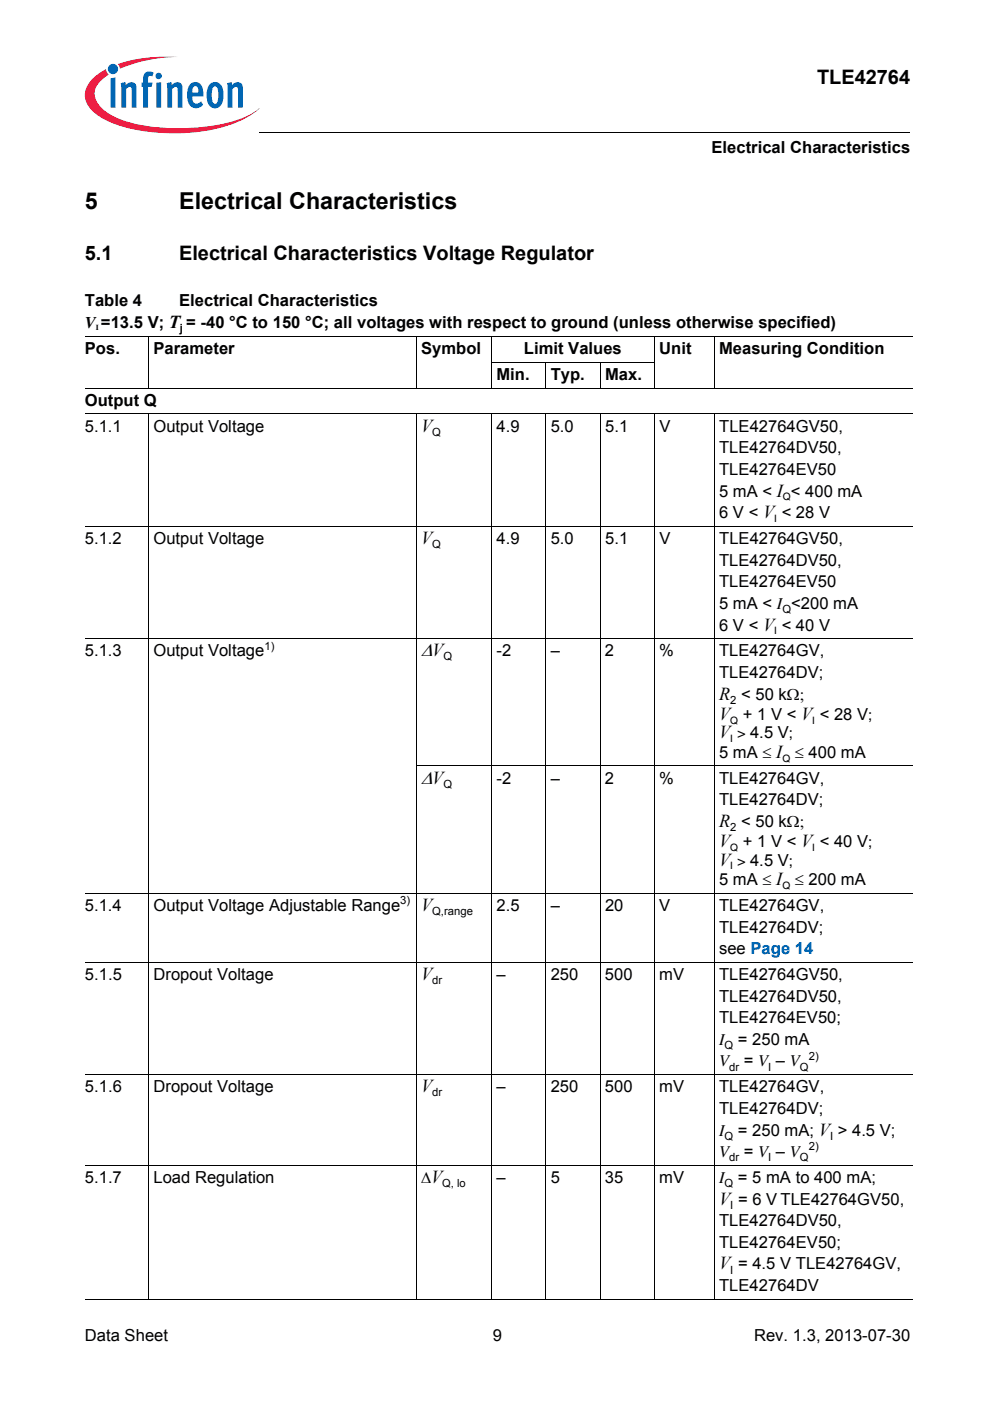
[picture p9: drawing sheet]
<svg xmlns="http://www.w3.org/2000/svg" width="210mm" height="297mm" viewBox="0 0 210 297" stroke-linecap="round" stroke-linejoin="round" font-family="sans-serif">
<defs><g id="words">
<g font-size="4.9">
<text x="18" y="44.3">5</text>
<text x="38" y="44.3">Electrical Characteristics</text>
</g>
<g font-size="4.2">
<text x="173.2" y="17.8">TLE42764</text>
<text x="18" y="55.1">5.1</text>
<text x="38" y="55.1">Electrical Characteristics Voltage Regulator</text>
</g>
<g font-size="4.1">
<text x="89.3" y="139.1">ΔV</text>
<text x="89.3" y="166.1">ΔV</text>
</g>
<g font-size="3.9">
<text x="89.3" y="91.5">V</text>
<text x="89.3" y="115.3">V</text>
<text x="152.5" y="148.3">R &lt; 50 kΩ;</text>
<text x="152.5" y="152.7">V + 1 V &lt; V &lt; 28 V</text>
<text x="152.5" y="156.5">V</text>
<text x="152.5" y="175.3">R &lt; 50 kΩ;</text>
<text x="152.5" y="179.7">V + 1 V &lt; V &lt; 40 V</text>
<text x="152.5" y="183.5">V</text>
<text x="89.3" y="193.1">V</text>
<text x="89.3" y="207.8">V</text>
<text x="89.3" y="231.6">V</text>
<text x="152.5" y="255.4">V = 6 V TLE42764GV50,</text>
<text x="152.5" y="269.2">V = 4.5 V TLE42764GV,</text>
</g>
<g font-size="3.5">
<text x="150.9" y="32.5">Electrical Characteristics</text>
<text x="18" y="64.9">Table 4</text>
<text x="38" y="64.9">Electrical Characteristics</text>
<text x="18" y="69.5">V =13.5 V; T = -40 °C to 150 °C; all voltages with respect to ground (unless otherwise specified)</text>
<text x="18" y="75.1">Pos.</text>
<text x="32.5" y="75.1">Parameter</text>
<text x="89.3" y="75.1">Symbol</text>
<text x="111.1" y="75.1">Limit Values</text>
<text x="139.8" y="75.1">Unit</text>
<text x="152.5" y="75.1">Measuring Condition</text>
<text x="105.3" y="80.6">Min.</text>
<text x="116.8" y="80.6">Typ.</text>
<text x="128.3" y="80.6">Max.</text>
<text x="18" y="86">Output Q</text>
<text x="18" y="91.5">5.1.1</text>
<text x="32.5" y="91.5">Output Voltage</text>
<text x="105.3" y="91.5">4.9</text>
<text x="116.8" y="91.5">5.0</text>
<text x="128.3" y="91.5">5.1</text>
<text x="139.8" y="91.5">V</text>
<text x="152.5" y="91.5">TLE42764GV50,</text>
<text x="152.5" y="96.1">TLE42764DV50,</text>
<text x="152.5" y="100.7">TLE42764EV50</text>
<text x="152.5" y="105.3">5 mA &lt; I &lt; 400 mA</text>
<text x="152.5" y="109.9">6 V &lt; V &lt; 28 V</text>
<text x="18" y="115.3">5.1.2</text>
<text x="32.5" y="115.3">Output Voltage</text>
<text x="105.3" y="115.3">4.9</text>
<text x="116.8" y="115.3">5.0</text>
<text x="128.3" y="115.3">5.1</text>
<text x="139.8" y="115.3">V</text>
<text x="152.5" y="119.9">TLE42764DV50,</text>
<text x="152.5" y="115.3">TLE42764GV50,</text>
<text x="152.5" y="124.5">TLE42764EV50</text>
<text x="152.5" y="129.1">5 mA &lt; I &lt;200 mA</text>
<text x="152.5" y="133.7">6 V &lt; V &lt; 40 V</text>
<text x="18" y="139.1">5.1.3</text>
<text x="32.5" y="139.1">Output Voltage</text>
<text x="105.3" y="139.1">-2</text>
<text x="116.8" y="139.1">–</text>
<text x="128.3" y="139.1">2</text>
<text x="139.8" y="139.1">%</text>
<text x="152.5" y="139.1">TLE42764GV,</text>
<text x="152.5" y="143.7">TLE42764DV;</text>
<text x="152.5" y="160.7">5 mA ≤ I ≤ 400 mA</text>
<text x="105.3" y="166.1">-2</text>
<text x="116.8" y="166.1">–</text>
<text x="128.3" y="166.1">2</text>
<text x="139.8" y="166.1">%</text>
<text x="152.5" y="166.1">TLE42764GV,</text>
<text x="152.5" y="170.7">TLE42764DV;</text>
<text x="152.5" y="187.7">5 mA ≤ I ≤ 200 mA</text>
<text x="18" y="193.1">5.1.4</text>
<text x="32.5" y="193.1">Output Voltage Adjustable Range</text>
<text x="105.3" y="193.1">2.5</text>
<text x="116.8" y="193.1">–</text>
<text x="128.3" y="193.1">20</text>
<text x="139.8" y="193.1">V</text>
<text x="152.5" y="197.7">TLE42764DV;</text>
<text x="152.5" y="193.1">TLE42764GV,</text>
<text x="152.5" y="202.3">see Page 14</text>
<text x="18" y="207.8">5.1.5</text>
<text x="32.5" y="207.8">Dropout Voltage</text>
<text x="105.3" y="207.8">–</text>
<text x="116.8" y="207.8">250</text>
<text x="128.3" y="207.8">500</text>
<text x="139.8" y="207.8">mV</text>
<text x="152.5" y="207.8">TLE42764GV50,</text>
<text x="152.5" y="212.3">TLE42764DV50,</text>
<text x="152.5" y="216.9">TLE42764EV50;</text>
<text x="152.5" y="221.5">I</text>
<text x="156.5" y="221.5">= 250 mA</text>
<text x="152.5" y="226.1">V</text>
<text x="157.7" y="226.1">= V – V</text>
<text x="18" y="231.6">5.1.6</text>
<text x="32.5" y="231.6">Dropout Voltage</text>
<text x="105.3" y="231.6">–</text>
<text x="116.8" y="231.6">250</text>
<text x="128.3" y="231.6">500</text>
<text x="139.8" y="231.6">mV</text>
<text x="152.5" y="231.6">TLE42764GV,</text>
<text x="152.5" y="236.2">TLE42764DV;</text>
<text x="152.5" y="240.7">I</text>
<text x="152.5" y="245.3">V</text>
<text x="156.5" y="240.7">= 250 mA; V &gt; 4.5 V;</text>
<text x="157.7" y="245.3">= V – V</text>
<text x="18" y="250.8">5.1.7</text>
<text x="32.5" y="250.8">Load Regulation</text>
<text x="89.3" y="250.8">ΔV</text>
<text x="105.3" y="250.8">–</text>
<text x="116.8" y="250.8">5</text>
<text x="128.3" y="250.8">35</text>
<text x="139.8" y="250.8">mV</text>
<text x="152.5" y="250.8">I</text>
<text x="156.5" y="250.8">= 5 mA to 400 mA;</text>
<text x="152.5" y="260">TLE42764DV50,</text>
<text x="152.5" y="264.6">TLE42764EV50;</text>
<text x="152.5" y="273.7">TLE42764DV</text>
<text x="18" y="284.4">Data Sheet</text>
<text x="104.5" y="284.4">9</text>
<text x="159.9" y="284.4">Rev. 1.3, 2013-07-30</text>
</g>
<g font-size="3.2">
<text x="184.1" y="152.7">;</text>
<text x="156.3" y="156.5">&gt; 4.5 V;</text>
<text x="184.1" y="179.7">;</text>
<text x="156.3" y="183.5">&gt; 4.5 V;</text>
</g>
<g font-size="2.4">
<text x="38.2" y="70.4">j</text>
<text x="91.6" y="92.4">Q</text>
<text x="91.6" y="116.2">Q</text>
<text x="165.9" y="130">Q</text>
<text x="56.1" y="137.7">1)</text>
<text x="94" y="140">Q</text>
<text x="154.8" y="149.2">2</text>
<text x="94" y="167">Q</text>
<text x="154.8" y="176.2">2</text>
<text x="84.9" y="191.7">3)</text>
<text x="91.6" y="194">Q,range</text>
<text x="91.6" y="208.6">dr</text>
<text x="153.6" y="222.4">Q</text>
<text x="154.6" y="227">dr</text>
<text x="162.9" y="227">I</text>
<text x="169.6" y="227">Q</text>
<text x="171.5" y="224.7">2)</text>
<text x="91.6" y="232.5">dr</text>
<text x="153.6" y="241.6">Q</text>
<text x="171.5" y="243.9">2)</text>
<text x="176" y="241.6">I</text>
<text x="93.8" y="251.7">Q, lo</text>
<text x="153.6" y="251.7">Q</text>
<text x="154.6" y="246.2">dr</text>
<text x="162.9" y="246.2">I</text>
<text x="169.6" y="246.2">Q</text>
<text x="154.8" y="256.3">I</text>
<text x="154.8" y="270">I</text>
</g>
<g font-size="2.2">
<text x="166" y="106.1">Q</text>
<text x="164.1" y="110.7">I</text>
<text x="164.1" y="134.5">I</text>
<text x="154.8" y="153.5">Q</text>
<text x="172.2" y="153.5">I</text>
<text x="154.8" y="157.4">I</text>
<text x="165.9" y="161.5">Q</text>
<text x="154.8" y="180.4">Q</text>
<text x="154.8" y="184.3">I</text>
<text x="172.2" y="180.4">I</text>
<text x="165.9" y="188.4">Q</text>
</g>
<text font-size="1.6" x="20.3" y="70.1">I</text>
</g></defs>
<circle cx="24" cy="14.6" r="1.09" fill="#0166b3"/>
<g fill="#ed1a40">
<path d="M25 13.6l.8-.3a32.5 32.5 0 0 1 12-1.2 31.8 31.8 0 0 0-11.7 2.2l-.7 .3z"/>
<path d="M19.4 16.9a11.2 11.2 0 0 1 3.1-2.2l.1 .6 .5 .5a5 5 0 0 0-3 4.3 6 6 0 0 0 3.4 4.2 31.6 31.6 0 0 0 15.9 2.9 31.7 31.7 0 0 0 14-3.1l1.6-1.2a17.5 17.5 0 0 1-8.9 4.4 41.1 41.1 0 0 1-22.7-1.4 9.4 9.4 0 0 1-5.1-4.1 4.3 4.3 0 0 1 1.1-4.9z"/>
</g>
<g fill="#0166b3">
<path d="M23.5 16.6l1-.2v6.4h-1z"/>
<path d="M25.6 17.6l.9-.2 .2 .6a1.22 1.22 0 0 1 1.4-.6 1.22 1.22 0 0 1 .9 1.4v4h-1.1v-4.1a.42 .42 0 0 0-.6-.2l-.6 .4v3.9h-1z"/>
<path d="M30.8 15.4l.8-.3 .8 .2 .2 .1-.3 .8-.2-.1a.47 .47 0 0 0-.7 .3v1.1h.9l-.1 .9h-.8v4.4h-1.1v-4.4h-.3v-.9h.3v-.7a1.77 1.77 0 0 1 .5-1.4z"/>
<path d="M35.3 17.6l1-.2 .1 .6a1.22 1.22 0 0 1 1.5-.6 1.22 1.22 0 0 1 .8 1.4v4h-1l-.1-4.1a.42 .42 0 0 0-.6-.2l-.5 .4v3.9h-1z"/>
<path d="M48.1 17.6l1-.2 .1 .6a1.22 1.22 0 0 1 1.5-.6 1.22 1.22 0 0 1 .8 1.4v4h-1l-.1-4.1a.41 .41 0 0 0-.6-.2l-.5 .4v3.9h-1z"/>
<path d="M33 16.1a.68 .68 0 0 1 1.3 0 .68 .68 0 0 1-1.3 0zM33.1 17.6l1.1-.2v5.4h-1.1z"/>
<path d="M40.4 17.8a1.59 1.59 0 0 1 1.8-.2 1.59 1.59 0 0 1 .8 1.5l.1 1.4h-2.3a1.09 1.09 0 0 0 .2 1.1 1.09 1.09 0 0 0 1.2 .3l.4-.4 .4 .7a1.88 1.88 0 0 1-2.1 .6 1.88 1.88 0 0 1-1.2-1.9v-1.7l.3-.8zM41 18.5l-.2 1.1h1.3l-.1-.7a.58 .58 0 0 0-.3-.6 .58 .58 0 0 0-.7 .2z"/>
<path d="M44.6 17.7a1.76 1.76 0 0 1 2 0 1.76 1.76 0 0 1 .8 1.7v1.3a1.96 1.96 0 0 1-2.4 2.2 2.94 2.94 0 0 1-1.2-3.3 2.79 2.79 0 0 1 .8-1.9zM45.2 18.5a4.3 4.3 0 0 0 .1 3.4l.3 .1a1.54 1.54 0 0 0 .7-1.9v-.4a1.19 1.19 0 0 0-.7-1.4z"/>
</g>
<path d="M55 28v.1z" fill="#000"/>
<path d="M55 28h137.9" fill="none" stroke="#000" stroke-width=".21"/>
<path d="M18 29h46v5h-46z" fill="#fff"/>
<g fill="none" stroke="#000" stroke-width=".21">
<path d="M18 71.4h175.5M31.5 71.3v11M88.2 71.3v11M104.1 76.8h34.7M104.2 71.3v11M115.7 76.8v5.5M127.2 76.8v5.5M138.7 71.3v11M151.4 71.3v11M18 82.3h175.5M18 87.8h175.5M31.5 87.7v187.8"/>
<path d="M88.2 87.7v187.8M104.2 87.7v187.8M115.7 87.7v187.8M127.2 87.7v187.8M138.7 87.7v187.8M151.4 87.7v187.8M18 111.6h175.5M18 135.4h175.5M88.2 162.4h105.3M18 189.4h175.5M18 204h175.5M18 227.8h175.5"/>
<path d="M18 247h175.5M18 275.5h175.5"/>
</g>
<use href="#words"/>
</svg>
